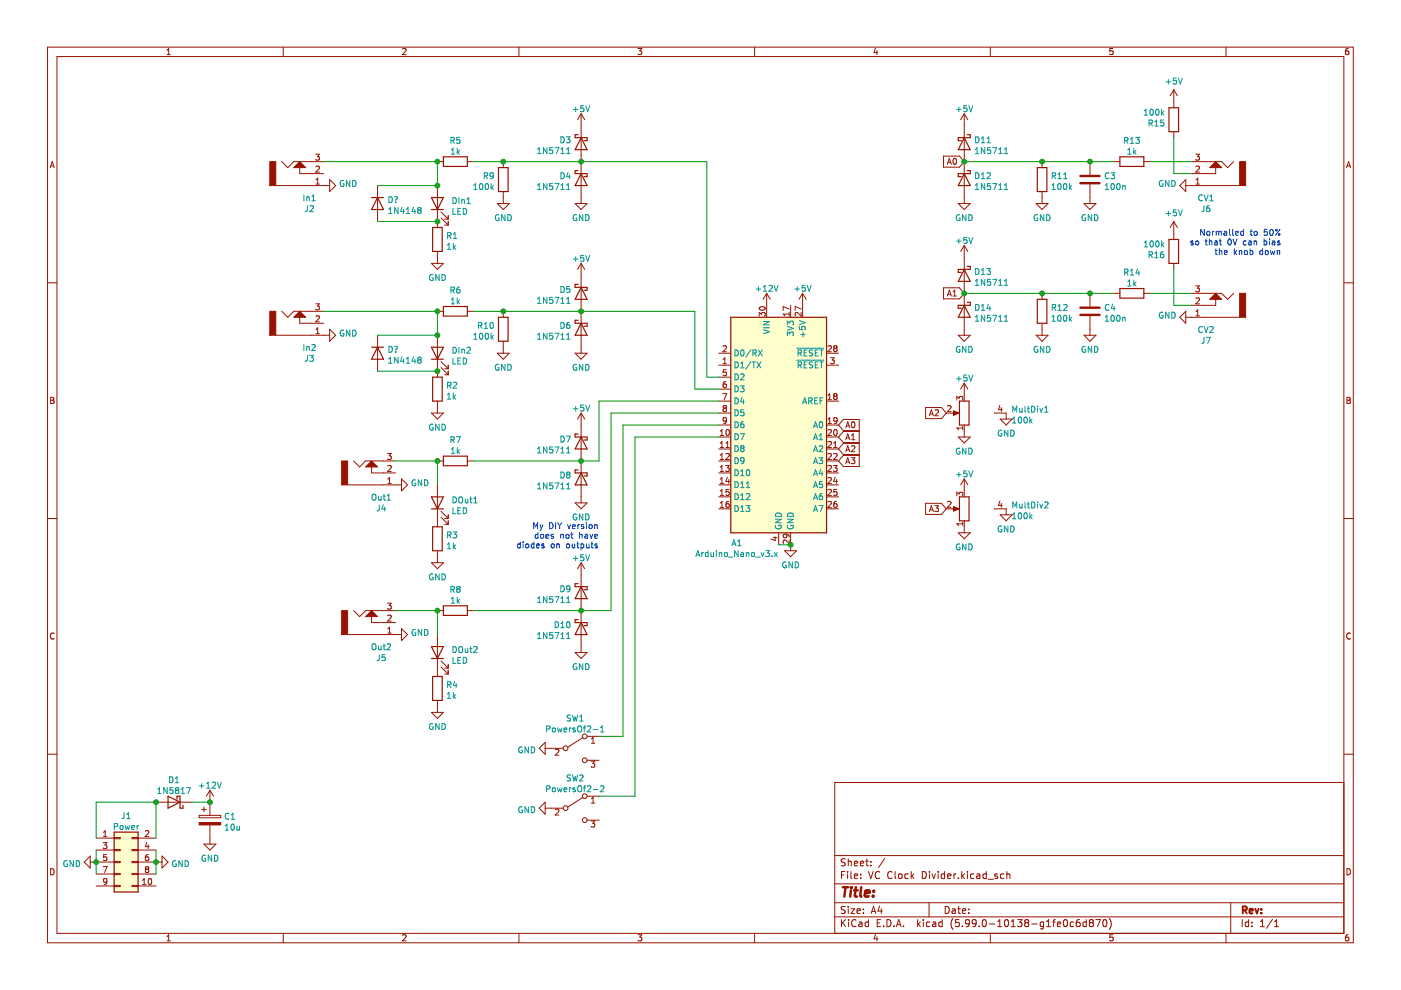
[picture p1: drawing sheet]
<svg xmlns="http://www.w3.org/2000/svg" width="297mm" height="210mm" viewBox="0 0 297 210" stroke-linecap="round" stroke-linejoin="round" font-family="sans-serif">
<path d="M.1 0h297v209.9h-297z" fill-rule="evenodd" fill="#fff" stroke="#fff" stroke-width=".21"/>
<g fill="none" stroke="#981200" stroke-width=".21">
<path d="M10.1 10h276.8v189.9h-276.8zM12.1 12h272.8v185.9h-272.8zM35.4 11.6h.7M35.4 10.7l.4-.4v1.3M60.1 10v2M85.4 10.4l.5-.1 .2 .4-.8 .9h.8M110 10v2M135.3 10.3h.8l-.5 .5 .4 .1v.6l-.2 .1-.5-.1M160 10v2M185.6 10.2l-.3 .9h.8M185.9 10.7v.9M210 10v2"/>
<path d="M236 10.3h-.7v.6l.6-.1 .1 .7-.2 .1-.5-.1M248.9 19v3.8M248.9 19l-.8 1.3M248.9 19l.7 1.3M259.9 10v2M285.9 10.3h-.4l-.2 .3-.1 .7 .3 .3 .4-.1v-.7h-.4l-.3 .2M10.6 35.6l.5-1.3 .4 1.3M10.8 35.2h.6M58.5 39.3h11.4M59.7 34.3l1.3 1.2 1.3-1.2h6.3M63.5 34.3v2.5h5.1M66.9 32.7h.8l-.4 .5 .4 .1v.5l-.2 .2-.6-.2"/>
<path d="M67 38.1l.4-.3v1.2M67 35.3l.5-.1 .2 .4-.8 .9h.8M67 39h.7M69.9 38.1l1.3 1.2-1.3 1.3zM80 39.3v7.7M92.7 39.3v8.9M92.7 34.3h1.3M99.1 34.3h1.3M106.7 34.3v1.2M123.2 24.1v19.1M123.2 24.1l.8 1.3M123.2 24.1l-.8 1.3"/>
<path d="M200 33.1h3.4l1 1.2-1 1.1h-3.4zM200.9 34.8l.4-1.2 .4 1.2M201 34.5h.6M202.2 33.7l.2-.1a.68 .68 0 0 1 .4 .6 .68 .68 0 0 1-.4 .6l-.3-.4zM204.4 24.1v19.1M204.4 24.1l-.7 1.3M204.4 24.1l.8 1.3M220.9 34.3v1.2M231.1 34.3v2.8M231.1 39.1v4.1M236.2 34.3h1.2M242.5 34.3h1.3"/>
<path d="M248.9 27.9v1.3M251.4 39.3h11.4M251.4 38.1v2.5l-1.3-1.3zM252.7 34.3h6.3l1.3 1.2 1.3-1.2M253.5 32.7h.8l-.4 .5 .3 .1v.5l-.1 .2-.6-.2M253.6 39h.7M253.6 35.3l.5-.1 .2 .4-.8 .9h.8M253.6 38.1l.3-.3v1.2M257.7 34.3v2.5h-5M285.5 35.6l.4-1.3 .5 1.3M285.6 35.2h.6M10.1 60h2"/>
<path d="M91.5 55.8h2.5l-1.3 1.3zM92.7 53.3v2.5M93.5 46.2l1.5 1.5M93.5 44.9l1.5 1.6M94.3 47.7h.7M94.3 46.5h.7M95 45.7v.8M95 47v.7M105.4 43.2h2.6l-1.3 1.2zM106.7 40.6v2.6M121.9 43.2h2.6l-1.3 1.2zM123.2 55.8v19.1"/>
<path d="M123.2 55.8l.8 1.3M123.2 55.8l-.8 1.3M203.2 43.2h2.5l-1.3 1.2zM204.4 52v19.1M204.4 52l-.7 1.3M204.4 52l.8 1.3M219.7 43.2h2.5l-1.3 1.2zM220.9 40.6v2.6M229.8 43.2h2.6l-1.3 1.2zM248.9 47v3.8M248.9 55.8v1.3M248.9 47l-.8 1.2"/>
<path d="M248.9 47l.7 1.2M284.9 60h2M58.5 71.1h11.4M59.7 66l1.3 1.3 1.3-1.3h6.3M63.5 66v2.5h5.1M66.9 64.4h.8l-.4 .5 .4 .1v.6l-.2 .1-.6-.1M67 70.8h.7M67 69.9l.4-.4v1.3M67 67.1l.5-.1 .2 .3-.8 .9h.8M69.9 69.8l1.3 1.3-1.3 1.2zM80 71.1v7.6M92.7 71.1v8.9"/>
<path d="M92.7 66h1.3M93.5 77.9l1.5 1.6M93.5 76.7l1.5 1.5M94.3 79.5h.7M94.3 78.2h.7M95 77.4v.8M95 78.7v.8M99.1 66h1.3M105.4 74.9h2.6l-1.3 1.3zM106.7 66v1.3M106.7 72.3v2.6M121.9 74.9h2.6l-1.3 1.3z"/>
<path d="M152.4 74.9h2.5M152.4 77.4h2.5M152.4 80h2.5M153.3 77.1h.7M153.3 76.2l.4-.4v1.3M153.3 73.4l.5-.1 .2 .4-.8 .9h.8M154 78.4h-.6l-.1 .6 .6-.1 .1 .6-.2 .2-.5-.2M161 67v-.8l.5 .5 .1-.4h.5l.1 .2-.1 .5M161.1 65.2a.61 .61 0 0 1 .7-.2 .61 .61 0 0 1 .4 .6 .75 .75 0 0 1-1.2-.3zM162.6 62.2v5.1M162.6 62.2l-.8 1.3M162.6 62.2l.7 1.3"/>
<path d="M167.3 66.2v.8M167.3 66.6h-1.3l.4 .4M167.3 65.5l-1.3-.5v.8M167.6 64.7v2.6M169.9 66.2v.8l-1-.8-.3 .3 .1 .5M169.9 65.5l-1.3-.5v.8M170.2 62.2l-.8 1.3M170.2 62.2v5.1M170.2 62.2l.7 1.3M175.2 74.9h2.6M175.2 77.4h2.6M175.5 73.4l.5-.1 .3 .4-.8 .9h.8"/>
<path d="M176.1 75.8h.8l-.4 .5 .3 .1v.6l-.2 .1-.5-.1M177 73.8l-.2-.2 .2-.3h.2l.3 .2-.3 .3M177 73.8l-.2 .3v.4l.2 .1h.2l.3-.3-.1-.3-.2-.2M177 73.8h.2M200 61h3.4l1 1.2-1 1.2h-3.4zM200.9 62.8l.4-1.3 .4 1.3M201 62.4h.6M202.1 62.8h.7M202.1 61.9l.3-.4v1.3M203.2 71.1h2.5l-1.3 1.2zM219.7 71.1h2.5l-1.3 1.2zM220.9 62.2v1.3"/>
<path d="M220.9 68.5v2.6M229.8 71.1h2.6l-1.3 1.2zM231.1 62.2v2.8M231.1 67v4.1M236.2 62.2h1.2M242.5 62.2h1.3M251.4 67.3h11.4M251.4 66v2.5l-1.3-1.2zM252.7 62.2h6.3l1.3 1.3 1.3-1.3M253.5 60.6h.8l-.4 .5 .3 .1v.6l-.1 .1-.6-.1M253.6 67h.7M253.6 63.3l.5-.2 .2 .4-.8 .9h.8"/>
<path d="M253.6 66.1l.3-.4v1.3M257.7 62.2v2.5h-5M10.7 84.2h.5l.2 .3-.2 .4 .2 .1 .1 .3-.3 .2h-.5zM10.7 84.9h.5M75 97.7l1.2 1.3 1.3-1.3h6.4M78.8 97.7v2.6h5.1M82.2 96.2h.8l-.5 .4 .4 .2v.5l-.2 .1-.5-.1M82.2 98.8l.5-.1 .3 .4-.8 .9h.8M91.5 87.6h2.5l-1.3 1.2zM92.7 85v2.6M92.7 97.7h1.3M99.1 97.7h1.3"/>
<path d="M123.2 87.6v19M123.2 87.6l.8 1.2M123.2 87.6l-.8 1.2M152.4 87.6h2.5M152.4 97.7h2.5M152.4 92.7h2.5M152.4 95.2h2.5M152.4 85h2.5M152.4 90.1h2.5M152.4 82.5h2.5M152.7 100h.7M152.7 97.4h.7"/>
<path d="M152.7 92.3h.7M152.7 91.4l.4-.3v1.2M152.7 94l.4-.4v1.3M152.7 96.5l.4-.3v1.2M152.7 99.1l.4-.4v1.3M152.7 94.9h.7M153.2 83.5h.9l-.6 1.2M153.5 86.5l-.2-.2 .2-.3h.3l.2 .2-.2 .3M153.5 86.5l-.2 .3v.2l.2 .3h.3l.2-.3v-.2l-.2-.3M153.5 86.5h.3M153.8 98.7h.8l-.4 .5 .4 .1v.5l-.2 .2-.6-.2M153.9 96.3l.5-.1 .2 .3-.8 .9h.8"/>
<path d="M153.9 94.9h.7M153.9 94l.4-.4v1.3M153.9 80.9l-.4 .1-.1 .2-.1 .7 .2 .3 .5-.1-.1-.6-.4-.1-.2 .2M154 91.2l.2-.1a.68 .68 0 0 1 .5 .6 .68 .68 0 0 1-.5 .6l-.3-.4zM154 89.1l-.2 .2h-.4v-.6l.4-.2 .2 .3v.7l-.2 .2-.4 .1M175.2 97.7h2.6M175.2 92.7h2.6M175.2 95.2h2.6M175.2 85h2.6M175.2 90.1h2.6M175.5 98.8l.5-.1 .3 .4-.8 .9h.8M175.5 96.3l.5-.1 .3 .3-.8 .9h.8"/>
<path d="M175.5 91.2l.5-.1 .3 .3-.8 .9h.8M175.5 93.7l.5-.1 .3 .4-.8 .9h.8M175.5 83.8l.4-.3v1.2M175.5 84.7h.8M175.5 88.9l.4-.4v1.3M175.5 89.8h.8M176.7 98.7h.8l-.4 .5 .3 .1v.5l-.2 .2-.5-.2M176.8 96.3l.4-.1 .3 .3-.8 .9h.8M176.8 94.9h.7M176.8 94l.3-.4v1.3M176.9 91.2l.2-.1a.68 .68 0 0 1 .4 .6 .68 .68 0 0 1-.4 .6l-.3-.4zM177 84l-.2 .2v.4l.2 .1h.2l.3-.2v-.3l-.3-.2"/>
<path d="M177 84l-.2-.2 .2-.3h.2l.3 .2-.3 .3M177 84h.2M177.5 89.1l-.3 .2h-.3l-.1-.6 .4-.2 .3 .3-.1 .7-.2 .2-.3 .1M178.8 91.5h3.4v2.3h-3.4l-1-1.1zM178.8 88.9h3.4v2.4h-3.4l-1-1.2zM178.8 94h3.4v2.4h-3.4l-1-1.2zM178.8 96.6h3.4v2.3h-3.4l-1-1.2zM179.3 93.2l.4-1.2 .5 1.2M179.3 95.8l.4-1.3 .5 1.3M179.3 90.7l.4-1.3 .5 1.3M179.3 98.3l.4-1.3 .5 1.3M179.4 92.9h.6"/>
<path d="M179.4 95.4h.6M179.4 90.3h.6M179.4 97.9h.6M180.5 97h.8l-.5 .5 .4 .1v.6l-.2 .1-.5-.1M180.5 92.3l.4-.3v1.2M180.5 93.2h.8M180.5 94.6l.5-.1 .3 .4-.8 .9h.8M180.6 89.5l.2-.1a.68 .68 0 0 1 .5 .7 .68 .68 0 0 1-.5 .6l-.3-.5zM196.2 86.4h3.4l1 1.2-1 1.2h-3.4zM197 88.2l.5-1.3 .4 1.3M197.2 87.8h.6M198.3 87l.4-.1 .3 .3-.8 1h.8"/>
<path d="M200.6 87.6h2.3M200.9 86.1l.5-.1 .2 .4-.8 .9h.8M202.9 84.8v-.8l.4 .5 .2-.4h.5l.1 .2-.1 .5M203.2 92.7h2.5l-1.3 1.2zM204.1 90.4v.7M204.1 90.8h-1.2l.3 .3M204.4 81.2l-.7 1.3M204.4 81.2v3.8M204.4 90.1v2.6M204.4 81.2l.8 1.3M210.8 87.6h2.5v1.2M212 85.9l-.3 .9h.8"/>
<path d="M212.1 88.8h2.5l-1.3 1.3zM212.3 86.4v.9M285.6 84.2h.4l.3 .3-.3 .4 .3 .1v.3l-.2 .2h-.5zM285.6 84.9h.4M10.1 109.9h2M73.7 102.8h11.4M82.2 101.6l.4-.4v1.3M82.2 102.5h.8M85.1 101.5l1.3 1.3-1.3 1.3zM91.5 119.3h2.5l-1.3 1.3zM92.7 102.8v8.9M92.7 116.8v2.5"/>
<path d="M93.5 109.7l1.5 1.5M93.5 108.4l1.5 1.5M94.3 109.9h.7M94.3 111.2h.7M95 109.2v.7M95 110.4v.8M121.9 106.6h2.6l-1.3 1.3zM123.2 119.3v19.1M123.2 119.3l.8 1.3M123.2 119.3l-.8 1.3M152.4 102.8h2.5M152.4 100.3h2.5"/>
<path d="M152.4 105.4h2.5M152.4 107.9h2.5M152.7 102.5h.7M152.7 101.6l.4-.4v1.3M152.7 104.1l.4-.3v1.2M152.7 106.7l.4-.4v1.3M152.7 105h.7M152.7 107.6h.7M154.2 101.2l-.3 .9h.8M154.5 106.3l-.3 .1-.2 .2-.1 .7 .3 .3 .4-.1-.1-.7h-.3l-.3 .2M154.5 101.7v.8M154.6 103.8h-.6l-.1 .6 .6-.1 .1 .6-.2 .1-.5-.1"/>
<path d="M163.9 114h.9M164.4 113.8v.8l-1-.3M165.1 113v2.5M166.4 116.8h2.5l-1.3 1.2zM166.6 113.3l.2 .2v.4h-.6l-.2-.4 .3-.2h.7l.3 .2v.4M167.3 114.5v.8l-.9-.8-.4 .2 .2 .5M167.6 113v3.8M175.2 102.8h2.6M175.2 100.3h2.6M175.2 105.4h2.6M175.2 107.9h2.6M175.5 101.3l.5-.1 .3 .4-.8 .9h.8"/>
<path d="M175.5 103.9l.5-.1 .3 .3-.8 .9h.8M175.5 106.4l.5-.1 .3 .4-.8 .9h.8M177.1 101.2l-.3 .9h.7M177.4 106.3l-.4 .1-.2 .2v.7l.2 .3 .4-.1v-.7h-.4l-.2 .2M177.4 101.7v.8M177.4 103.8h-.6v.6l.6-.1v.6l-.2 .1-.4-.1M196.2 106.7h3.4l1 1.2-1 1.2h-3.4zM197 108.5l.5-1.3 .4 1.3M197.2 108.1h.6M198.2 107.2h.8l-.4 .5 .3 .1v.5l-.2 .2-.5-.2M200.6 107.9h2.3M200.9 106.4l.5-.1 .2 .4-.8 .9h.8"/>
<path d="M202.9 105.1v-.7l.4 .4 .2-.4h.5l.1 .2-.1 .5M203.2 113h2.5l-1.3 1.2zM204.1 110.7v.7M204.1 111.1h-1.2l.3 .3M204.4 101.5v3.9M204.4 110.4v2.6M204.4 101.5l-.7 1.3M204.4 101.5l.8 1.3M210.8 107.9h2.5v1.3M212 106.2l-.3 1h.8M212.1 109.2h2.5l-1.3 1.2zM212.3 106.7v.9"/>
<path d="M284.9 109.9h2M11.5 134.3a.58 .58 0 0 0-.8 .6 .58 .58 0 0 0 .8 .5M73.7 134.5h11.4M75 129.5l1.2 1.2 1.3-1.2h6.4M78.8 129.5v2.5h5.1M82.2 127.9h.8l-.5 .5 .4 .1v.5l-.2 .2-.5-.2M82.2 134.2h.8M82.2 133.3l.4-.3v1.2M82.2 130.5l.5-.1 .3 .4-.8 .9h.8M85.1 133.3l1.3 1.2-1.3 1.3zM92.7 134.5v8.9M92.7 129.5h1.3"/>
<path d="M99.1 129.5h1.3M121.9 138.4h2.6l-1.3 1.2zM286.3 134.3a.58 .58 0 0 0-.8 .6 .58 .58 0 0 0 .8 .5M10.1 159.9h2M91.5 151h2.5l-1.3 1.3zM92.7 148.5v2.5M93.5 141.4l1.5 1.5M93.5 140.1l1.5 1.6M94.3 142.9h.7M94.3 141.7h.7M95 140.9v.8M95 142.2v.7"/>
<path d="M115.6 157.4v2.5l-1.3-1.2zM115.6 158.7h3.8M117.8 159l.4-.1 .3 .3-.8 .9h.8M123.6 156.4l-3.2 2M124.5 156.1h2.5M125.4 156.7l.3-.4v1.3M125.4 157.6h.7M284.9 159.9h2M20.4 177.7h3.8M21.9 178.7h.8l-.5 .4 .4 .2v.5l-.2 .1-.5-.1M21.9 177.4h.8M21.9 176.5l.4-.4v1.3"/>
<path d="M24.2 177.6h1.3v.2h-1.3zM28 177.6h1.3v.2h-1.3zM29.3 177.7h3.8M30.8 176.2l.5-.1 .2 .4-.7 .9h.7M31.1 178.6l-.3 .9h.8M31.4 179.1v.8M33.1 170.1h7.6M42.2 172.9h4.6v.5h-4.6zM42.7 171.6h1M43.2 171.1v1M43.2 179h2.6l-1.3 1.2zM44.5 167.5v5.4"/>
<path d="M44.5 174.9v4.1M44.5 167.5l-.8 1.3M44.5 167.5l.8 1.3M115.6 171.4h3.8M115.6 170.1v2.5l-1.3-1.2zM117.8 171.7l.4-.2 .3 .4-.8 .9h.8M123.6 169.1l-3.2 2M124.5 168.8h2.5M124.5 173.9h2.5M124.5 161.2h2.5M125.3 174.1h.8l-.4 .5 .3 .1v.5l-.1 .2-.6-.2M125.3 161.4h.8l-.4 .5 .3 .1v.5l-.1 .2-.6-.2"/>
<path d="M125.4 170.3h.7M125.4 169.4l.3-.4v1.3M284.9 165.9h-107.9v32M10.7 184.2a.66 .66 0 0 1 .8 .6 .66 .66 0 0 1-.8 .7zM19.1 182.8h5.1M19.1 181.5v2.5l-1.2-1.2zM20.4 185.3h3.8M20.4 187.9h3.8M20.4 180.2h3.8M21.9 183.7h.8l-.5 1.3M22.6 181.2h-.6l-.1 .6 .6-.1 .1 .6-.2 .2-.5-.2M22.7 186.8l-.3 .3-.3-.1-.1-.6 .4-.1 .3 .2-.1 .7-.2 .3h-.3"/>
<path d="M24.2 185.2h1.3v.2h-1.3zM24.2 180.1h1.3v.3h-1.3zM24.2 182.6h1.3v.3h-1.3zM24.2 187.7h1.3v.3h-1.3zM28 185.2h1.3v.2h-1.3zM28 187.7h1.3v.3h-1.3zM28 182.6h1.3v.3h-1.3zM28 180.1h1.3v.3h-1.3zM29.3 185.3h3.8M29.3 182.8h5.1M29.3 187.9h3.8M29.3 180.2h3.8"/>
<path d="M30.2 187.5h.7M30.2 186.6l.4-.3v1.2M31.1 184.3l-.3-.3 .3-.3 .3 .1 .1 .2-.2 .3M31.1 184.3l-.3 .2v.3l.3 .2 .3-.1 .1-.1v-.3l-.2-.2M31.1 184.3h.2M31.4 181.2l-.3 .1-.2 .2-.1 .7 .3 .3 .4-.2-.1-.6h-.3l-.3 .2M31.5 186.4l.2-.1a.68 .68 0 0 1 .5 .6 .68 .68 0 0 1-.5 .6l-.3-.4zM34.4 181.5l1.2 1.3-1.2 1.2zM35.4 198.6l.4-.4v1.3M35.4 199.5h.7M60.1 197.9v2M85.4 198.3l.5-.1 .2 .4-.8 .9h.8"/>
<path d="M110 197.9v2M135.3 198.2h.8l-.5 .5 .4 .1v.6l-.2 .1-.5-.1M160 197.9v2M177 194.4h107.9M177 191.4h107.9M177 187.4h107.9M177 181.4h107.9M178.4 195v1.5M178.4 185.5h.5M178.6 195.6l.7 .9M179.1 184.8h-.7v1.5M179.2 192.2h-.6l-.2 .1v.4l.7 .3 .1 .4-.3 .3-.6-.1"/>
<path d="M179.2 182.2l-.6-.1-.2 .1v.5l.7 .2 .1 .4-.3 .3-.6-.1M179.3 195l-.9 .8M179.7 184.8v.1M179.7 185.3v1M179.8 182.1v1.5M179.8 192.2v.1M179.8 192.7v1M179.8 182.7l.3-.1 .3 .1 .1 .9M179.9 195v.1M179.9 195.5v1M180.4 192.7h.8l-.8 1h.8M180.4 184.8v1.3l.2 .2"/>
<path d="M181.1 185.8l.7-.2v-.2l-.5-.1-.2 .2 .1 .7h.6M181.1 183.1l.7-.2v-.2l-.5-.1-.2 .2 .1 .7h.6M181.5 195.1a.71 .71 0 0 0-1 .5 .71 .71 0 0 0 .7 .9l.3-.2M181.7 193.2l.7-.2-.1-.3h-.4l-.2 .2 .1 .7h.5M182.1 195.5h.6l.1 1M182.4 183.1l.7-.2v-.2l-.5-.1-.2 .2 .1 .7h.6M182.5 186.1v.2M182.5 185.4v.1M182.8 195.8l-.5 .1-.2 .2 .2 .4 .5-.1M183.1 192.7v.2M183.1 193.5v.2M183.6 182.6h.5"/>
<path d="M183.8 182.1v1.3l.3 .2M184.1 195.5h-.4l-.3 .3 .2 .6h.5M184.1 195v1.5M184.1 184.8l.5 1.5 .5-1.5M184.6 183.4v.2M184.6 182.7v.1M184.7 193.7l.5-1.5 .5 1.5M184.8 193.2h.8M185.6 198.1l-.3 .9h.8M185.9 198.6v.9M186 195.7h.5M186.5 192.1l-.4 1.1h1"/>
<path d="M186.5 184.9a.71 .71 0 0 0-1 .5 .71 .71 0 0 0 .7 .9l.3-.2M186.7 195h-.7v1.5h.7M186.8 192.7v1M187.3 196.3v.2M187.6 182l-1.3 1.9M188.1 195a.76 .76 0 0 1 .8 .7 .76 .76 0 0 1-.8 .8zM189.1 184.9a.71 .71 0 0 0-1 .5 .71 .71 0 0 0 .7 .9l.3-.2M189.6 196.3v.2M189.8 184.8v1.3l.2 .2M190.1 196.5l.5-1.5 .5 1.5M190.2 196h.7M190.6 185.4l.2-.1 .4 .1 .1 .6-.2 .2-.3 .1-.2-.2z"/>
<path d="M191.6 196.3v.2M192.6 185.4l-.5-.1-.3 .3 .2 .6h.6M193.2 184.8v1.5M193.3 185.7l.5 .6M193.8 185.3l-.6 .6M194.6 195v1.5M194.7 195.9l.4 .6M195.1 195.5l-.5 .5M195.6 184.8a.76 .76 0 0 1 .8 .7 .76 .76 0 0 1-.8 .8zM195.8 195v.1M195.8 195.5v1M197 191.4v3"/>
<path d="M197.1 184.8v.1M197.1 185.3v1M197.1 195.5h-.4l-.3 .3 .2 .6h.5M197.6 185.3l.4 1 .3-1M197.8 195.5h.5l.1 1M198.4 195.8l-.5 .1-.2 .2 .2 .4 .5-.1M198.9 184.8v.1M198.9 185.3v1M199.8 195.5h-.5l-.2 .3 .1 .6h.6M199.8 195v1.5M200.3 185.4l-.5-.1-.2 .3 .1 .6h.6M200.3 184.8v1.5"/>
<path d="M200.4 192.2a.76 .76 0 0 1 .9 .7 .76 .76 0 0 1-.9 .8zM200.9 185.8l.7-.2-.1-.2-.4-.1-.2 .2 .1 .7h.5M201.9 192.7h.6v1M202 194.8a1.72 1.72 0 0 0 0 2.2M202.3 185.3v1M202.5 193l-.5 .1-.2 .2 .2 .4 .5-.1M202.7 185.3l-.4 .3M203 192.7h.6M203.2 186.1v.2M203.3 192.2v1.3l.3 .2M203.3 195h-.7l-.1 .7 .3-.2 .5 .1 .1 .2-.1 .5-.2 .2-.6-.2M203.9 184.8v1.5"/>
<path d="M204 193.2l.8-.2-.1-.3h-.4l-.3 .2 .1 .7h.6M204 196.3v.2M204 185.7l.5 .6M204.5 185.3l-.6 .6M205.1 184.8v.1M205.1 185.3v1M205.4 193.5v.2M205.4 192.7v.2M205.5 195.6l-.2 .3-.5-.1-.1-.2v-.3l.3-.3h.3l.2 .3a1 1 0 0 1-.4 1.2h-.3M206.5 185.4l-.5-.1-.2 .3 .1 .6h.6M207 195.6l-.3 .3-.4-.1-.2-.2v-.3l.3-.3h.3l.3 .3a1 1 0 0 1-.5 1.2h-.2M207.1 185.4h.6l.1 .9"/>
<path d="M207.6 196.3v.2M207.8 185.6l-.5 .1-.3 .2 .3 .4 .5-.1M208.4 195.1l.2-.1a.8 .8 0 0 1 .5 .7 .8 .8 0 0 1-.5 .8l-.3-.6zM209.1 184.8v1.5M209.1 185.4l-.4-.1-.3 .3 .1 .6h.6M209.5 186.4h1.1M209.8 195.9h1.1M210 197.9v2M211.5 185.4l-.4-.1-.2 .2 .1 .2 .5 .2v.3h-.6M211.5 196.5h.9M211.5 195.4l.5-.4v1.5M212.8 185.4l-.4-.1-.3 .3 .2 .6h.5"/>
<path d="M213.1 195.1l.2-.1a.8 .8 0 0 1 .5 .7 .8 .8 0 0 1-.5 .8l-.3-.6zM213.5 185.4l.2-.1 .3 .1 .1 .9M213.5 184.8v1.5M214.4 196.5h.9M214.4 195.4l.4-.4v1.5M215.8 195h.9l-.5 .5 .4 .2v.6l-.2 .2-.6-.2M217.5 195.6l-.2 .3v.3l.2 .3h.3l.3-.3-.1-.4-.2-.2M217.5 195.6l-.2-.3 .2-.3h.3l.3 .3-.3 .3M217.5 195.6h.3M218.8 195.9h1.1M221.3 195.5h-.5l-.3 .3 .2 .6h.6M221.3 195.5v1.2l-.3 .3-.4-.1"/>
<path d="M221.9 196.5h.9M221.9 195.4l.4-.4v1.5M223.2 195.5h.6M223.8 195l-.4 .2v1.3M224.2 196l.7-.2-.1-.3h-.4l-.2 .2 .1 .7h.5M225.6 195.1l.2-.1a.8 .8 0 0 1 .5 .7 .8 .8 0 0 1-.5 .8l-.3-.6zM227.6 195.5h-.4l-.3 .3 .1 .6h.6M228.9 195h-.4a1.01 1.01 0 0 0 0 1.5l.5-.2v-.5l-.3-.3-.4 .1-.1 .2M230.3 195.5h-.4l-.3 .3 .1 .6h.6M230.3 195v1.5M231.2 195.6l-.2 .3v.4l.2 .2 .5-.1 .1-.2v-.3l-.3-.3M231.2 195.6l-.2-.3 .2-.3h.3l.3 .3-.3 .3"/>
<path d="M231.2 195.6h.3M232.3 195h1l-.6 1.5M234 195.1l.2-.1a.8 .8 0 0 1 .5 .7 .8 .8 0 0 1-.5 .8l-.4-.6zM235.2 194.8a1.72 1.72 0 0 1 0 2.2M236 198.2h-.7v.6l.6-.1 .1 .7-.2 .1-.5-.1M259.9 197.9v2M260.9 191.4v6.5M263.4 195v1.5M264.7 195.5h-.4l-.3 .3 .2 .6h.5M264.7 195v1.5M265.4 196.3v.2M265.4 195.5v.2"/>
<path d="M267.2 196.5h.9M267.2 195.4l.5-.4v1.5M269.8 194.9l-1.3 1.9M270.2 196.5h.9M270.2 195.4l.5-.4v1.5M285.6 184.2a.66 .66 0 0 1 .7 .6 .66 .66 0 0 1-.7 .7zM285.9 198.2h-.4l-.2 .3-.1 .7 .3 .3 .4-.1v-.7h-.4l-.3 .2"/>
<circle cx="119.9" cy="158.7" r=".51"/>
<circle cx="124" cy="156.1" r=".51"/>
<circle cx="119.9" cy="171.4" r=".51"/>
<circle cx="124" cy="173.9" r=".51"/>
<circle cx="124" cy="161.2" r=".51"/>
<circle cx="124" cy="168.8" r=".51"/>
</g>
<path d="M263.5 193l.7-.1 .1-.2v-.4l-.8-.1v1.5M263.8 193l.5 .7M264.9 193.2l.7-.2v-.3h-.5l-.2 .2 .1 .7h.6M266.1 192.7l.4 1 .3-1M267.4 193.5v.2M267.4 192.7v.2" fill="none" stroke="#981200" stroke-width=".39"/>
<path d="M178.7 188.1h1.1M179.3 188.1l-.3 2M180.4 188.8l-.1 1.3M180.5 188.1v.2M181.1 188.8h.8M181.5 188.1l-.3 1.7 .1 .2 .4 .1M182.6 188.1l-.2 1.7 .2 .3M183.4 189.4l1-.2-.1-.3-.5-.1-.4 .3v.9h.8M185.1 189.9v.2M185.3 188.9l-.1 .2" fill="none" stroke="#981200" stroke-width=".52"/>
<g fill="none" stroke="#981200" stroke-width=".25">
<path d="M94 33.3h5.1v2h-5.1zM105.7 35.5h2v5.1h-2zM122.6 28.6h-.7v.6h2.6v.6h-.7M122.6 36.2h-.7v.6h2.6v.6h-.7M123.2 29.2l1.3 2.5h-2.6zM123.2 36.8l1.3 2.5h-2.6zM204.4 29.2l1.3 2.5h-2.5zM204.4 36.8l1.3 2.5h-2.5zM205.1 28.6h.6v.6h-2.5v.6h.6M205.1 36.2h.6v.6h-2.5v.6h.6M219.9 35.5h2.1v5.1h-2.1zM237.4 33.3h5.1v2h-5.1z"/>
<path d="M247.8 22.8h2.1v5.1h-2.1zM78.8 41.9h2.5M80 41.9l1.3 2.5h-2.5zM91.5 44.4h2.5M91.5 41.9h2.5l-1.3 2.5zM91.7 48.2h2.1v5.1h-2.1zM204.4 57.1l1.3 2.6h-2.5zM205.1 56.5h.6v.6h-2.5v.7h.6M247.8 50.8h2.1v5h-2.1zM78.8 73.6h2.5M80 73.6l1.3 2.6h-2.5zM91.5 76.2h2.5"/>
<path d="M91.5 73.6h2.5l-1.3 2.6zM91.7 80h2.1v5h-2.1zM94 65h5.1v2h-5.1zM105.7 67.3h2v5h-2zM122.6 60.3h-.7v.6h2.6v.7h-.7M122.6 67.9h-.7v.6h2.6v.7h-.7M123.2 60.9l1.3 2.6h-2.6zM123.2 68.5l1.3 2.6h-2.6zM154.9 67.3h20.3v45.7h-20.3zM204.4 64.7l1.3 2.6h-2.5zM205.1 64.1h.6v.6h-2.5v.7h.6M219.9 63.5h2.1v5h-2.1z"/>
<path d="M237.4 61.2h5.1v2h-5.1zM94 96.7h5.1v2.1h-5.1zM122.6 92h-.7v.7h2.6v.6h-.7M122.6 99.6h-.7v.7h2.6v.6h-.7M123.2 92.7l1.3 2.5h-2.6zM203.4 85h2.1v5.1h-2.1zM91.5 107.9h2.5M91.5 105.4h2.5l-1.3 2.5zM91.7 111.7h2.1v5.1h-2.1zM123.2 100.3l1.3 2.5h-2.6zM203.4 105.4h2.1v5h-2.1zM91.5 139.6h2.5"/>
<path d="M91.5 137.1h2.5l-1.3 2.5zM94 128.5h5.1v2h-5.1zM122.6 123.8h-.7v.6h2.6v.6h-.7M122.6 131.4h-.7v.6h2.6v.6h-.7M123.2 124.4l1.3 2.5h-2.6zM123.2 132l1.3 2.5h-2.6zM91.7 143.4h2.1v5.1h-2.1zM24.2 176.4h5.1v12.7h-5.1zM35.6 168.8l2.6 1.3-2.6 1.3zM37.5 169.4v-.6h.7v2.6h.6v-.7"/>
</g>
<g fill="none" stroke="#009596" stroke-width=".21">
<path d="M247.2 17.3h1M247.7 16.9v.9M249.4 16.6h-.6l-.1 .6 .6-.1 .1 .6-.2 .1-.5-.1M249.8 16.6l.5 1.2 .4-1.2M72.8 38.3a.58 .58 0 0 0-.7 .6 .58 .58 0 0 0 .8 .5v-.4h-.2M74.2 38.3v1.2l-.7-1.2v1.2M74.8 38.3a.64 .64 0 0 1 .7 .6 .64 .64 0 0 1-.7 .6zM95.6 29.8l.6-.1 .1-.5-.7-.1v1.3M95.7 32.7h.7M95.7 31.8l.3-.4v1.3M95.9 29.8l.4 .6M96.9 31.4v1.3"/>
<path d="M97.1 32.2l.3 .5M97.4 31.8l-.5 .5M97.5 29.1h-.6l-.1 .6h.6l.1 .6-.2 .1-.5-.1M100.4 39.3l.4-.4v1.3M101.8 39l.1-.1a.68 .68 0 0 1 .5 .7 .68 .68 0 0 1-.5 .6l-.3-.5zM102.7 37.3l.6-.1v-.5l-.6-.1v1.3M103 39l.2-.1a.68 .68 0 0 1 .4 .7 .68 .68 0 0 1-.4 .6l-.3-.5zM103 37.3l.4 .6M104.1 38.9v1.3M104.2 39.7l.4 .5M104.6 37.2l-.2 .2-.4-.1-.1-.6 .5-.1 .2 .3-.1 .7-.1 .2-.4 .1M104.6 39.3l-.5 .5"/>
<path d="M114 31.7l.3-.4v1.3M114 39.3l.3-.4v1.3M114 32.6h.7M116 31.3v1.3l-.8-1.3v1.3M116 38.9v1.3l-.8-1.3v1.3M117.2 31.3h-.6l-.1 .6 .6-.1 .1 .7-.2 .1-.5-.1M117.2 38.9h-.6l-.1 .6h.6l.1 .6-.2 .1-.5-.1M117.6 38.9h.9l-.5 1.3M117.6 31.3h.9l-.5 1.3M118.9 29a.64 .64 0 0 1 .8 .6 .64 .64 0 0 1-.8 .7zM118.9 36.6a.64 .64 0 0 1 .8 .7 .64 .64 0 0 1-.8 .6zM118.9 31.7l.4-.4v1.3"/>
<path d="M118.9 39.3l.4-.4v1.3M118.9 32.6h.7M120.1 29h.8l-.5 .5 .4 .1v.6l-.2 .1-.5-.1M120.1 31.7l.4-.4v1.3M120.1 39.3l.4-.4v1.3M120.1 32.6h.8M120.4 36.6l-.3 .9h.8M120.7 37v.9M121.6 23.2h.9M122.1 22.7v1M123.7 22.4h-.6v.6h.6v.6l-.1 .1-.5-.1M124.2 22.4l.4 1.3 .4-1.3"/>
<path d="M202.8 23.2h1M203.3 22.7v1M205 22.4h-.6l-.1 .6h.6l.1 .6-.2 .1-.5-.1M205.4 22.4l.4 1.3 .5-1.3M206.8 32.6h.7M206.8 31.7l.4-.4v1.3M206.8 39.3l.4-.4v1.3M206.9 36.6a.64 .64 0 0 1 .7 .7 .64 .64 0 0 1-.7 .6zM206.9 29a.64 .64 0 0 1 .7 .6 .64 .64 0 0 1-.7 .7zM208.1 37.9h.7M208.1 30.3h.7M208.1 29.4l.3-.4v1.3"/>
<path d="M208.1 37l.3-.4v1.3M208.8 31.3v1.3l-.7-1.3v1.3M208.8 38.9v1.3l-.7-1.3v1.3M209.3 36.7l.5-.1 .2 .4-.8 .9h.8M209.3 30.3h.7M209.3 29.4l.3-.4v1.3M210 38.9h-.6l-.1 .6h.6l.1 .6-.2 .1-.5-.1M210 31.3h-.6l-.1 .6 .6-.1 .1 .7-.2 .1-.5-.1M210.5 38.9h.8l-.5 1.3M210.5 31.3h.8l-.5 1.3M211.7 32.6h.8M211.7 31.7l.4-.4v1.3"/>
<path d="M211.7 39.3l.4-.4v1.3M213 32.6h.7M213 31.7l.3-.4v1.3M213 39.3l.3-.4v1.3M223 39.3l.4-.4v1.3M223.1 37.3l.6-.1 .1-.5-.7-.1v1.3M223.4 37.3l.4 .6M224.3 37.9h.7M224.3 37l.4-.4v1.3M224.4 39l.1-.1a.68 .68 0 0 1 .5 .7 .68 .68 0 0 1-.5 .6l-.3-.5zM225.5 37.9h.7M225.5 37l.4-.4v1.3"/>
<path d="M225.6 39l.2-.1a.68 .68 0 0 1 .4 .7 .68 .68 0 0 1-.4 .6l-.3-.5zM226.7 38.9v1.3M226.8 39.7l.4 .5M227.2 39.3l-.5 .5M234.3 39.3l.4-.4v1.3M235.1 36.7a.56 .56 0 0 0-.8 .6 .56 .56 0 0 0 .8 .5M235.5 36.6h.8l-.4 .5 .4 .1v.6l-.2 .1-.6-.1M235.7 39l.1-.1a.68 .68 0 0 1 .5 .7 .68 .68 0 0 1-.5 .6l-.3-.5zM236.9 39l.2-.1a.68 .68 0 0 1 .4 .7 .68 .68 0 0 1-.4 .6l-.3-.5zM238 39.5l.5-.1 .1 .8M238 39.3v.9M238.4 29.8l.6-.1 .1-.5-.7-.1v1.3"/>
<path d="M238.7 29.8l.5 .6M239.1 32.7h.7M239.1 31.8l.4-.4v1.3M239.6 30.4h.8M239.6 29.5l.4-.4v1.3M240.4 31.4v1.3M240.5 32.2l.4 .5M240.8 29.1h.8l-.4 .5 .3 .1v.6l-.2 .1-.5-.1M240.9 31.8l-.5 .5M242.6 23.5l.4-.3v1.2M242.6 24.4h.7M243.6 26.1h.6l.1-.5-.7-.1v1.2"/>
<path d="M243.9 23.3l.2-.1a.68 .68 0 0 1 .4 .6 .68 .68 0 0 1-.4 .6l-.3-.5zM243.9 26.1l.4 .6M244.8 25.8l.4-.3v1.2M244.8 26.7h.8M245.1 23.3l.2-.1a.68 .68 0 0 1 .5 .6 .68 .68 0 0 1-.5 .6l-.3-.5zM246.3 23.2v1.2M246.4 23.9l.4 .5M246.5 38.3a.58 .58 0 0 0-.7 .6 .58 .58 0 0 0 .8 .5v-.4h-.3M246.7 25.5h-.6l-.1 .6 .6-.1 .1 .6-.2 .1-.5-.1M246.8 23.6l-.5 .5M247.8 38.3v1.2l-.7-1.2v1.2M248.5 38.3a.64 .64 0 0 1 .7 .6 .64 .64 0 0 1-.7 .6z"/>
<path d="M64.4 41.3v1.3M65 41.7v.9M65 41.9l.5-.1 .1 .8M65.2 43.6l-.1 1.1-.4 .2M65.7 43.7l.5-.1 .3 .4-.8 .9h.8M66.1 41.7l.4-.4v1.3M66.1 42.6h.7M82.4 45.3h.7M82.4 44.4l.4-.4v1.3M82.5 41.7a.64 .64 0 0 1 .7 .6 .64 .64 0 0 1-.7 .7zM83.7 41.8l.4-.1a.43 .43 0 0 1-.2 .7v.1M83.9 42.8v.2"/>
<path d="M84.4 44v1.3l-.7-1.3v1.3M85.2 43.9l-.3 .9h.8M85.5 44.4v.9M86.1 45.3h.8M86.1 44.4l.4-.4v1.3M87.7 43.9l-.3 .9h.7M88 44.4v.9M88.8 44.5l-.2 .3v.2l.2 .3h.3l.2-.3-.1-.3-.1-.2M88.8 44.5l-.2-.2 .2-.3h.3l.2 .2-.2 .3M88.8 44.5h.3M91.8 58.3a.58 .58 0 0 0-.8 .6 .58 .58 0 0 0 .8 .5v-.5h-.2M93.1 58.2v1.3l-.7-1.3v1.3"/>
<path d="M93.7 58.2a.64 .64 0 0 1 .7 .6 .64 .64 0 0 1-.7 .7zM94.8 52.9h.8M94.8 52l.4-.4v1.3M94.9 50l.6-.1 .1-.5-.7-.1v1.3M95.2 50l.4 .6M96 41.9a.64 .64 0 0 1 .8 .6 .64 .64 0 0 1-.8 .7zM96 44.2v1.3h.6M96.1 50.6h.7M96.1 49.7l.4-.4v1.3M96.1 51.6v1.3M96.2 52.4l.4 .5M96.6 52l-.5 .5"/>
<path d="M97.1 44.8h.4M97.3 41.9v1.3M97.7 44.2h-.6v1.3h.6M97.9 42.3v.9M97.9 42.4h.5l.1 .8M98.2 44.2a.64 .64 0 0 1 .8 .6 .64 .64 0 0 1-.8 .7zM99 43.2h.7M99 42.3l.4-.4v1.3M100.4 40.2h.8M105.7 45.6a.58 .58 0 0 0-.7 .6 .58 .58 0 0 0 .8 .5v-.5h-.2M107.1 45.5v1.3l-.8-1.3v1.3M107.7 45.5a.64 .64 0 0 1 .7 .6 .64 .64 0 0 1-.7 .7z"/>
<path d="M114 40.2h.7M118.9 40.2h.7M120.1 40.2h.8M121.6 54.9h.9M122.1 54.4v1M122.2 45.6a.58 .58 0 0 0-.7 .6 .58 .58 0 0 0 .8 .5v-.5h-.2M123.6 45.5v1.3l-.8-1.3v1.3M123.7 54.1h-.6v.7l.6-.1v.6l-.1 .1-.5-.1M124.2 45.5a.64 .64 0 0 1 .7 .6 .64 .64 0 0 1-.7 .7zM124.2 54.1l.4 1.3 .4-1.3M202.8 51.1h1M203.3 50.6v1"/>
<path d="M203.5 45.6a.58 .58 0 0 0-.8 .6 .58 .58 0 0 0 .8 .5v-.5h-.2M204.8 45.5v1.3l-.7-1.3v1.3M205 50.3h-.6l-.1 .6h.6l.1 .6-.2 .1-.5-.1M205.4 45.5a.64 .64 0 0 1 .7 .6 .64 .64 0 0 1-.7 .7zM205.4 50.3l.4 1.3 .5-1.3M206.8 40.2h.7M206.8 59.6l.4-.4v1.3M206.9 56.9a.64 .64 0 0 1 .7 .7 .64 .64 0 0 1-.7 .6zM208.1 58.2h.7M208.1 57.3l.3-.4v1.3M208.8 59.2v1.3l-.7-1.3v1.3M209.2 56.9h.8l-.4 .5 .3 .1v.6l-.1 .1-.6-.1"/>
<path d="M210 59.2h-.6l-.1 .6h.6l.1 .6-.2 .1-.5-.1M210.5 59.2h.8l-.5 1.3M211.7 40.2h.8M211.7 59.6l.4-.4v1.3M213 40.2h.7M213 59.6l.3-.4v1.3M220 45.6a.58 .58 0 0 0-.8 .6 .58 .58 0 0 0 .8 .5v-.5h-.2M221.3 45.5v1.3l-.7-1.3v1.3M221.9 45.5a.64 .64 0 0 1 .7 .6 .64 .64 0 0 1-.7 .7zM223 40.2h.8M230.1 45.6a.58 .58 0 0 0-.7 .6 .58 .58 0 0 0 .8 .5v-.5h-.3M231.5 45.5v1.3l-.8-1.3v1.3"/>
<path d="M232.1 45.5a.64 .64 0 0 1 .7 .6 .64 .64 0 0 1-.7 .7zM234.3 40.2h.8M238.4 57.7h.6l.1-.5-.7-.1v1.2M238.7 57.7l.5 .6M239.1 59.7l.4-.3v1.2M239.6 58.3h.8M239.6 57.4l.4-.3v1.2M240.4 59.4v1.2M240.9 59.8l-.5 .5M241.2 57l-.3 .9h.7M241.5 57.5v.8M242.6 52.3h.7"/>
<path d="M242.6 51.4l.4-.3v1.2M243.6 54h.6l.1-.5-.7-.1v1.2M243.9 51.2l.2-.1a.68 .68 0 0 1 .4 .6 .68 .68 0 0 1-.4 .6l-.3-.4zM243.9 54l.4 .6M244.8 54.6h.8M244.8 53.7l.4-.3v1.2M245.1 51.2l.2-.1a.68 .68 0 0 1 .5 .6 .68 .68 0 0 1-.5 .6l-.3-.4zM246.3 51.1v1.2M246.4 51.9l.4 .4M246.6 53.4h-.3l-.2 .3-.1 .7 .3 .2 .4-.1-.1-.6h-.3l-.3 .2M246.8 51.5l-.5 .5M247.2 45.3h1"/>
<path d="M247.7 44.8v1M249.4 44.5h-.6l-.1 .6 .6-.1 .1 .6-.2 .2-.5-.2M249.8 44.5l.5 1.3 .4-1.3M254.9 41.4a.56 .56 0 0 0-.8 .5 .56 .56 0 0 0 .8 .6M255.3 43.6l-.1 1.1-.4 .2M255.3 41.3l.4 1.3 .4-1.3M256.4 43.6l-.3 .1-.2 .2-.1 .7 .3 .3 .4-.1-.1-.6-.3-.1-.3 .2M256.5 42.6h.7M256.5 41.7l.4-.4v1.3M64.4 73v1.3M65 73.5v.8M65 73.6l.5-.1 .1 .8"/>
<path d="M65.2 75.3l-.1 1.1-.4 .2M65.7 75.3h.8l-.5 .5 .4 .1v.6l-.2 .1-.5-.1M66.1 73.2l.5-.2 .2 .4-.7 .9h.7M72.8 70.1a.58 .58 0 0 0-.7 .5 .58 .58 0 0 0 .8 .5v-.4h-.2M74.2 70v1.3l-.7-1.3v1.3M74.8 70a.64 .64 0 0 1 .7 .6 .64 .64 0 0 1-.7 .7zM82.4 76.1l.4-.4v1.3M82.4 77h.7M82.5 73.4a.64 .64 0 0 1 .7 .7 .64 .64 0 0 1-.7 .6zM83.7 73.5l.4-.1a.43 .43 0 0 1-.2 .8M83.9 74.6v.1M84.4 75.7v1.3l-.7-1.3v1.3"/>
<path d="M85.2 75.7l-.3 .9h.8M85.5 76.2v.8M86.1 76.1l.4-.4v1.3M86.1 77h.8M87.7 75.7l-.3 .9h.7M88 76.2v.8M88.8 76.3l-.2-.3 .2-.3h.3l.2 .3-.2 .3M88.8 76.3l-.2 .2v.3l.2 .2h.3l.2-.2-.1-.4-.1-.1M88.8 76.3h.3M95.6 61.5h.6l.1-.5-.7-.1v1.2M95.7 63.5l.3-.3v1.2M95.7 64.4h.7"/>
<path d="M95.9 61.5l.4 .6M96 73.6a.64 .64 0 0 1 .8 .7 .64 .64 0 0 1-.8 .6zM96 75.9v1.3h.6M96.9 63.2v1.2M97.1 63.9l.3 .5M97.1 76.5h.4M97.3 73.6v1.3M97.4 60.9h-.3l-.2 .3-.1 .7 .3 .2 .4-.1-.1-.6-.3-.1-.3 .3M97.4 63.6l-.5 .5M97.7 75.9h-.6v1.3h.6M97.9 74v.9M97.9 74.2l.5-.1 .1 .8"/>
<path d="M98.2 75.9a.64 .64 0 0 1 .8 .7 .64 .64 0 0 1-.8 .6zM99 73.7l.5-.1 .2 .4-.8 .9h.8M100.4 71.9h.8M100.4 71l.4-.3v1.2M101.5 69h.6v-.5l-.6-.1v1.2M101.8 70.8l.1-.1a.68 .68 0 0 1 .5 .6 .68 .68 0 0 1-.5 .6l-.3-.5zM101.8 69l.4 .6M102.7 69.6h.7M102.7 68.7l.3-.3v1.2M103 70.8l.2-.1a.68 .68 0 0 1 .4 .6 .68 .68 0 0 1-.4 .6l-.3-.5zM104 68.5l.2-.1a.68 .68 0 0 1 .4 .6 .68 .68 0 0 1-.4 .6l-.3-.5zM104.1 70.7v1.2"/>
<path d="M104.2 71.4l.4 .5M104.6 71.1l-.5 .5M105.7 77.3a.58 .58 0 0 0-.7 .6 .58 .58 0 0 0 .8 .5v-.4h-.2M107.1 77.2v1.3l-.8-1.3v1.3M107.7 77.2a.64 .64 0 0 1 .7 .7 .64 .64 0 0 1-.7 .6zM114 64.3h.7M114 63.4l.3-.4v1.3M114 71l.3-.3v1.2M114 71.9h.7M116 63v1.3l-.8-1.3v1.3M116 70.7v1.2l-.8-1.2v1.2M117.2 63h-.6l-.1 .6h.6l.1 .6-.2 .1-.5-.1"/>
<path d="M117.2 70.7h-.6l-.1 .6 .6-.1 .1 .6-.2 .1-.5-.1M117.6 63h.9l-.5 1.3M117.6 70.7h.9l-.5 1.2M118.9 60.7a.64 .64 0 0 1 .8 .7 .64 .64 0 0 1-.8 .6zM118.9 68.4a.64 .64 0 0 1 .8 .6 .64 .64 0 0 1-.8 .6zM118.9 64.3h.7M118.9 63.4l.4-.4v1.3M118.9 71l.4-.3v1.2M118.9 71.9h.7M120.1 64.3h.8M120.1 63.4l.4-.4v1.3M120.1 71l.4-.3v1.2"/>
<path d="M120.1 71.9h.8M120.7 68.4h-.3l-.2 .3-.1 .7 .3 .2 .4-.1-.1-.6-.3-.1-.3 .3M120.8 60.7h-.6l-.1 .6h.6l.1 .6-.2 .1-.5-.1M122.2 77.3a.58 .58 0 0 0-.7 .6 .58 .58 0 0 0 .8 .5v-.4h-.2M123.6 77.2v1.3l-.8-1.3v1.3M124.2 77.2a.64 .64 0 0 1 .7 .7 .64 .64 0 0 1-.7 .6zM155.8 74.2a.64 .64 0 0 1 .8 .6 .64 .64 0 0 1-.8 .7zM155.8 76.7a.64 .64 0 0 1 .8 .7 .64 .64 0 0 1-.8 .6zM155.8 79.3a.64 .64 0 0 1 .8 .6 .64 .64 0 0 1-.8 .6zM157 79.4l.5-.1 .3 .3-.8 .9h.8M157 78h.8M157 77.1l.4-.4v1.3"/>
<path d="M157.2 74.3l.1-.1a.68 .68 0 0 1 .5 .6 .68 .68 0 0 1-.5 .7l-.3-.5zM159.2 76.7l-1.1 1.6M159.2 74.1l-1.1 1.7M159.4 76.7h.8M159.6 74.9l.6-.1 .1-.5-.7-.1v1.3M159.8 76.7v1.3M159.9 74.9l.5 .6M160.3 61.3h1M160.5 76.7l.8 1.3M160.8 74.2l.8 1.3M160.8 60.8v1M161.3 76.7l-.8 1.3"/>
<path d="M161.6 74.2l-.8 1.3M161.8 61.8h.8M161.8 60.9l.4-.4v1.3M161.9 69.9l1.2 .4-1.2 .5M161.9 69.5h1.2M161.9 68.2h1.2l-1.2 .7h1.2M163 60.6l.5-.1 .3 .4-.8 .9h.8M164.1 60.5l.4 1.3 .5-1.3M166.9 71.2v-.8l.5 .4 .1-.3h.6l.1 .1-.1 .6M166.9 68.9v-.8l.5 .4 .1-.3h.6l.1 .1-.1 .6M166.9 69.2l1.3 .4-1.3 .4M168.5 61.3h1"/>
<path d="M168.9 73.8h5.8M168.9 76.4h5.8M169 60.8v1M169.2 77.4l.6-.1 .1-.4-.7-.2v1.3M169.2 74.9l.6-.1 .1-.5-.7-.1v1.3M169.5 68l1.2 .4-1.2 .4M169.5 69.2v.7h.6l-.1-.6 .6-.1 .1 .2-.1 .5M169.5 74.9l.4 .6M169.5 77.4l.4 .6M169.8 70.9h.9M170.3 70.5v.9M170.5 74.8h.4"/>
<path d="M170.5 77.3h.4M170.7 60.5h-.6l-.1 .6 .7-.1v.6l-.2 .2-.5-.2M171.1 76.7h-.6v1.3h.6M171.1 74.2h-.6v1.3h.6M171.1 60.5l.5 1.3 .4-1.3M172.3 76.8l-.7 .1v.3l.6 .3 .1 .3-.2 .2-.5-.1M172.3 74.3h-.7v.4l.6 .2 .1 .3-.2 .3-.5-.1M172.8 74.8h.5M172.8 77.3h.5M173.5 76.7h-.7v1.3h.7M173.5 74.2h-.7v1.3h.7M173.8 76.7h.7"/>
<path d="M173.8 74.2h.7M174.2 74.2v1.3M174.2 76.7v1.3M203.3 79.8v1M203.5 73.5a.58 .58 0 0 0-.8 .6 .58 .58 0 0 0 .8 .5v-.4h-.2M204.8 73.4v1.3l-.7-1.3v1.3M205 79.5h-.6l-.1 .6h.6l.1 .6-.2 .1-.5-.1M205.4 73.4a.64 .64 0 0 1 .7 .7 .64 .64 0 0 1-.7 .6zM205.4 79.5l.4 1.3 .5-1.3M206.8 60.5h.7M206.8 68.1h.7M206.8 67.2l.4-.4v1.3"/>
<path d="M206.9 64.5a.64 .64 0 0 1 .7 .7 .64 .64 0 0 1-.7 .6zM208.1 64.9l.3-.4v1.3M208.1 65.8h.7M208.8 66.8v1.3l-.7-1.3v1.3M209.6 64.5l-.3 .9h.8M209.9 65v.8M210 66.8h-.6l-.1 .6h.6l.1 .6-.2 .1-.5-.1M210.5 66.8h.8l-.5 1.3M211.7 60.5h.8M211.7 68.1h.8M211.7 67.2l.4-.4v1.3M213 67.2l.3-.4v1.3"/>
<path d="M213 60.5h.7M213 68.1h.7M220 73.5a.58 .58 0 0 0-.8 .6 .58 .58 0 0 0 .8 .5v-.4h-.2M221.3 73.4v1.3l-.7-1.3v1.3M221.9 73.4a.64 .64 0 0 1 .7 .7 .64 .64 0 0 1-.7 .6zM223 68.1h.8M223 67.2l.4-.4v1.3M223.1 65.2h.6l.1-.5-.7-.2v1.3M223.4 65.2l.4 .6M224.3 64.9l.4-.4v1.3M224.3 65.8h.7M224.4 67l.1-.2a.68 .68 0 0 1 .5 .7 .68 .68 0 0 1-.5 .6l-.3-.5z"/>
<path d="M225.5 64.7l.5-.2 .2 .4-.7 .9h.7M225.6 67l.2-.2a.68 .68 0 0 1 .4 .7 .68 .68 0 0 1-.4 .6l-.3-.5zM226.7 66.8v1.3M226.8 67.6l.4 .5M227.2 67.3l-.5 .5M230.1 73.5a.58 .58 0 0 0-.7 .6 .58 .58 0 0 0 .8 .5v-.4h-.3M231.5 73.4v1.3l-.8-1.3v1.3M232.1 73.4a.64 .64 0 0 1 .7 .7 .64 .64 0 0 1-.7 .6zM234.3 68.1h.8M234.3 67.2l.4-.4v1.3M235.1 64.7a.56 .56 0 0 0-.8 .5 .56 .56 0 0 0 .8 .5M235.7 67l.1-.2a.68 .68 0 0 1 .5 .7 .68 .68 0 0 1-.5 .6l-.3-.5z"/>
<path d="M235.9 64.5l-.3 .9h.8M236.2 65v.8M236.9 67l.2-.2a.68 .68 0 0 1 .4 .7 .68 .68 0 0 1-.4 .6l-.3-.5zM238 67.3v.8M238 67.4l.5-.1 .1 .8M239.1 60.6h.7M240.5 60.1l.4 .5M246.5 66.2a.58 .58 0 0 0-.7 .6 .58 .58 0 0 0 .8 .5v-.4h-.3M247.8 66.2v1.3l-.7-1.3v1.3M248.5 66.2a.64 .64 0 0 1 .7 .6 .64 .64 0 0 1-.7 .7zM254.9 69.4a.56 .56 0 0 0-.8 .5 .56 .56 0 0 0 .8 .5M255.3 71.5l-.1 1.1-.4 .2"/>
<path d="M255.3 69.2l.4 1.3 .4-1.3M255.8 71.5h.8l-.5 1.3M256.5 69.4l.5-.2 .2 .4-.8 .9h.8M91.8 90a.58 .58 0 0 0-.8 .6 .58 .58 0 0 0 .8 .5v-.4h-.2M93.1 89.9v1.3l-.7-1.3v1.3M93.7 89.9a.64 .64 0 0 1 .7 .7 .64 .64 0 0 1-.7 .6zM94.8 83.7l.4-.4v1.3M94.8 84.6h.8M94.9 81.7h.6l.1-.5-.7-.2v1.3M95.2 81.7l.4 .6M95.6 93.3l.6-.1 .1-.5-.7-.1v1.3M95.7 95.3l.3-.4v1.3"/>
<path d="M95.7 96.2h.7M95.9 93.3l.4 .6M96.1 83.3v1.3M96.1 81.2l.5-.2 .2 .4-.8 .9h.8M96.2 84.1l.4 .5M96.6 83.8l-.5 .5M96.8 92.6h.8l-.5 1.3M96.9 94.9v1.3M97.1 95.7l.3 .5M97.4 95.3l-.5 .5M114 95.1l.3-.3v1.2M114 96h.7"/>
<path d="M116 94.8v1.2l-.8-1.2v1.2M117.2 94.8h-.6l-.1 .6 .6-.1 .1 .6-.2 .1-.5-.1M117.6 94.8h.9l-.5 1.2M118.9 92.5a.64 .64 0 0 1 .8 .6 .64 .64 0 0 1-.8 .6zM118.9 95.1l.4-.3v1.2M118.9 96h.7M120.1 92.5h.8l-.5 1.2M120.1 95.1l.4-.3v1.2M120.1 96h.8M121.6 86.7h.9M122.1 86.2v.9M123.7 85.9h-.6v.6l.6-.1v.6l-.1 .1-.5-.1"/>
<path d="M124.2 85.9l.4 1.2 .4-1.2M155.8 92a.64 .64 0 0 1 .8 .6 .64 .64 0 0 1-.8 .6zM155.8 89.4a.64 .64 0 0 1 .8 .7 .64 .64 0 0 1-.8 .6zM155.8 97a.64 .64 0 0 1 .8 .7 .64 .64 0 0 1-.8 .6zM155.8 81.8a.64 .64 0 0 1 .8 .6 .64 .64 0 0 1-.8 .7zM155.8 84.3a.64 .64 0 0 1 .8 .7 .64 .64 0 0 1-.8 .6zM155.8 86.9a.64 .64 0 0 1 .8 .6 .64 .64 0 0 1-.8 .7zM155.8 94.5a.64 .64 0 0 1 .8 .6 .64 .64 0 0 1-.8 .7zM155.8 99.6a.64 .64 0 0 1 .8 .6 .64 .64 0 0 1-.8 .6zM157 81.8h.8l-.5 .5 .4 .1v.6l-.2 .1-.5-.1M157 92h.8l-.5 1.2M157 99.9l.4-.3v1.2"/>
<path d="M157.3 95l-.3-.2 .3-.3h.2l.3 .2-.3 .3M157.3 95l-.3 .3 .1 .3 .2 .2h.2l.3-.3-.1-.3-.2-.2M157.3 95h.2M157.3 84.3l-.3 .9h.8M157.6 89.4l-.3 .1-.2 .2-.1 .8 .3 .2 .4-.1-.1-.6-.3-.1-.3 .2M157.6 84.8v.8M157.7 86.9h-.6l-.1 .6 .6-.1 .1 .6-.2 .2-.5-.2M157.8 97.6l-.3 .2h-.3l-.1-.6 .4-.2 .3 .3-.1 .7-.2 .2-.3 .1M158.4 99.7l.1-.1a.68 .68 0 0 1 .5 .6 .68 .68 0 0 1-.5 .6l-.3-.4zM170.2 85.6l.4-1.3 .4 1.3M170.3 85.3h.6M171.5 85h.6v-.5l-.6-.2v1.3"/>
<path d="M171.8 85l.4 .6M172.5 90.7l.4-1.3 .4 1.3M172.5 93.2l.4-1.2 .4 1.2M172.5 95.8l.4-1.3 .4 1.3M172.5 98.3l.4-1.3 .4 1.3M172.6 90.3h.6M172.6 92.9h.6M172.6 95.4h.6M172.6 97.9h.6M172.7 85h.5M173.3 84.3h-.6v1.3h.6M173.6 97h.8l-.4 .5 .4 .1v.6l-.2 .1-.6-.1"/>
<path d="M173.7 93.2h.7M173.7 94.6l.5-.1 .2 .4-.8 .9h.8M173.7 92.3l.4-.3v1.2M173.8 89.5l.2-.1a.68 .68 0 0 1 .4 .7 .68 .68 0 0 1-.4 .6l-.3-.5zM173.9 85h.4M174 99.5l-.3 .9h.8M174.5 84.3h-.6v1.3M202.8 80.3h1M203.5 95.1a.58 .58 0 0 0-.8 .6 .58 .58 0 0 0 .8 .5v-.5h-.2M204.8 95v1.3l-.7-1.3v1.3M205 99.8h-.6l-.1 .6h.6l.1 .6-.2 .1-.5-.1M205.4 95a.64 .64 0 0 1 .7 .6 .64 .64 0 0 1-.7 .7z"/>
<path d="M205.4 99.8l.4 1.3 .5-1.3M212.4 91.3a.58 .58 0 0 0-.8 .6 .58 .58 0 0 0 .8 .5v-.5h-.2M213.7 91.2v1.3l-.7-1.3v1.3M214.3 91.2a.64 .64 0 0 1 .7 .6 .64 .64 0 0 1-.7 .7zM214.7 88.8l.3-.4v1.3M214.7 89.7h.7M214.7 87.4v-1.3l.4 .9 .5-.9v1.3M216 88.5l.2-.1a.68 .68 0 0 1 .4 .7 .68 .68 0 0 1-.4 .6l-.3-.5zM216.2 86.5v.8h.5M216.7 86.5v.9M217.2 88.5l.2-.1a.68 .68 0 0 1 .4 .7 .68 .68 0 0 1-.4 .6l-.3-.5zM217.3 86.1v1.1l.2 .2"/>
<path d="M217.8 86.5h.5M218 86.1v1.1l.3 .2M218.3 88.4v1.3M218.5 89.2l.3 .5M218.7 86.1a.64 .64 0 0 1 .7 .7 .64 .64 0 0 1-.7 .6zM218.8 88.8l-.5 .5M220 86.1v.1M220 86.5v.9M220.5 86.5l.3 .9 .3-.9M221.5 87.4h.7M221.5 86.5l.4-.4v1.3M78.9 105l.3-.2a.43 .43 0 0 1 .5 .4v.4a.42 .42 0 0 1-.4 .5 .42 .42 0 0 1-.4-.5z"/>
<path d="M80.3 105.2v.8l.5-.1M80.4 107.1v1.1l-.5 .1M80.8 105.2v.8M81.2 105.2h.5M81.3 107l-.3 .9h.7M81.4 104.8v1.1l.3 .1M81.6 107.5v.8M82.1 106h.7M82.1 105.1l.3-.3v1.2M88.1 101.8a.58 .58 0 0 0-.8 .6 .58 .58 0 0 0 .8 .5v-.4h-.2M89.4 101.7v1.3l-.7-1.3v1.3M90 101.7a.64 .64 0 0 1 .7 .7 .64 .64 0 0 1-.7 .6z"/>
<path d="M94.8 115.4l.4-.3v1.2M94.8 116.3h.8M94.9 113.4h.6l.1-.5-.7-.1v1.2M95.2 113.4l.4 .6M96 107.7v1.2h.6M96 105.4a.64 .64 0 0 1 .8 .6 .64 .64 0 0 1-.8 .6zM96 112.8h.8l-.4 .5 .4 .1v.5l-.2 .1-.6-.1M96.1 115.1v1.2M96.2 115.9l.4 .4M96.6 115.5l-.5 .5M97.1 108.3h.4M97.3 105.5l.3-.1a.43 .43 0 0 1 .5 .4v.4a.42 .42 0 0 1-.4 .4 .42 .42 0 0 1-.4-.4z"/>
<path d="M97.7 107.7h-.6v1.2h.6M98.2 107.7a.64 .64 0 0 1 .8 .6 .64 .64 0 0 1-.8 .6zM98.6 105.8l.1 .8 .5-.1M99.2 105.8v.8M99.6 105.8h.5M99.8 105.4v1l.3 .2M100.5 105.7l.3-.3v1.2M100.5 106.6h.7M114 102.7l.3-.3v1.3M114 103.7h.7M116 102.4v1.3l-.8-1.3v1.3M117.2 102.4h-.6l-.1 .6 .6-.1 .1 .6-.2 .2-.5-.2"/>
<path d="M117.6 102.4h.9l-.5 1.3M118.9 100.1a.64 .64 0 0 1 .8 .6 .64 .64 0 0 1-.8 .7zM118.9 102.7l.4-.3v1.3M118.9 103.7h.7M120.1 102.7l.4-.3v1.3M120.1 103.7h.8M120.4 100.6l-.3-.2 .3-.3h.2l.3 .2-.3 .3M120.4 100.6l-.3 .3v.2l.3 .3h.2l.3-.3-.1-.3-.2-.2M120.4 100.6h.2M121.6 118.4h.9M122.1 117.9v1M122.2 109a.58 .58 0 0 0-.7 .6 .58 .58 0 0 0 .8 .5v-.4h-.2"/>
<path d="M123.6 109v1.2l-.8-1.2v1.2M123.7 117.6h-.6v.6h.6v.6l-.1 .1-.5-.1M124.2 109a.64 .64 0 0 1 .7 .6 .64 .64 0 0 1-.7 .6zM124.2 117.6l.4 1.3 .4-1.3M147.5 118l.5-1.3 .4 1.3M147.7 117.6h.6M148.8 117.2v.8M149.2 117.2l-.4 .2M150.1 117.2h-.3l-.3 .2 .1 .5h.5M150.1 116.7v1.3M150.7 117.2l.1 .7h.5M151.3 117.2v.8"/>
<path d="M151.9 116.7v.2M151.9 117.2v.8M152.5 117.3l.5-.1v.8M152.5 117.2v.8M153.7 117.2h.3l.2 .2v.4l-.2 .2-.4-.2zM154.5 118.1h1M155.2 115.7l.4-1.3 .4 1.3M155.3 115.3h.6M155.8 104.7a.64 .64 0 0 1 .8 .6 .64 .64 0 0 1-.8 .6zM155.8 102.1a.64 .64 0 0 1 .8 .7 .64 .64 0 0 1-.8 .6zM155.8 107.2a.64 .64 0 0 1 .8 .6 .64 .64 0 0 1-.8 .7zM156.4 115.7h.7"/>
<path d="M156.4 114.8l.4-.4v1.3M156.5 116.7v1.3l-.7-1.3v1.3M157 102.5l.4-.4v1.3M157 105l.4-.3v1.2M157 107.6l.4-.4v1.3M157 100.8h.8M157 103.4h.8M157 105.9h.8M157 108.5h.8M157.1 117.2h.5v.8M157.6 117.5l-.6 .2 .2 .3 .4-.1M158.2 107.2h.8l-.5 .5 .4 .1v.5l-.2 .2-.5-.2"/>
<path d="M158.2 117.2v.8M158.2 117.3l.5-.1 .1 .8M158.2 104.8l.5-.1 .3 .3-.8 .9h.8M158.2 103.4h.8M158.2 102.5l.4-.4v1.3M159.4 117.3l.2-.1 .3 .1v.6h-.5zM160.2 118.1h1M161.4 117.2l.3 .8 .3-.8M162.3 116.7h.8l-.4 .5 .4 .1v.6l-.2 .1-.6-.1M163.7 117.9v.1M164.2 117.2l.6 .8M164.4 110.1h1.3l-1.3 .7h1.3"/>
<path d="M164.5 111.4a.58 .58 0 0 0 .5 .8 .58 .58 0 0 0 .5-.8h-.4v.2M164.6 108.9a.66 .66 0 0 1 .7-.1 .66 .66 0 0 1 .4 .7h-1.3zM164.8 117.2l-.6 .8M166.7 119.2a.58 .58 0 0 0-.8 .6 .58 .58 0 0 0 .8 .5v-.4h-.2M166.9 110.1h1.3l-1.3 .7h1.3M167 111.4a.58 .58 0 0 0 .6 .8 .58 .58 0 0 0 .5-.8h-.4v.2M167.1 108.9a.66 .66 0 0 1 .8-.1 .66 .66 0 0 1 .3 .7h-1.3zM168 119.1v1.3l-.7-1.3v1.3M168.6 119.1a.64 .64 0 0 1 .7 .7 .64 .64 0 0 1-.7 .6zM172.5 100.8l.4-1.2 .4 1.2M172.5 103.4l.4-1.3 .4 1.3M172.5 105.9l.4-1.2 .4 1.2"/>
<path d="M172.5 108.5l.4-1.3 .4 1.3M172.6 100.5h.6M172.6 103h.6M172.6 105.6h.6M172.6 108.1h.6M173.6 107.2h.9l-.6 1.3M174.3 104.7h-.4l-.1 .3-.1 .7 .2 .2 .5-.1-.1-.6-.4-.1-.2 .3M174.3 100v.8M174.4 102.1h-.6l-.1 .6h.6l.1 .6-.2 .1-.5-.1M202.8 100.6h1M203.3 100.1v1M203.5 115.4a.58 .58 0 0 0-.8 .6 .58 .58 0 0 0 .8 .5v-.5h-.2"/>
<path d="M204.8 115.3v1.3l-.7-1.3v1.3M205.4 115.3a.64 .64 0 0 1 .7 .7 .64 .64 0 0 1-.7 .6zM212.4 111.6a.58 .58 0 0 0-.8 .6 .58 .58 0 0 0 .8 .5v-.5h-.2M213.7 111.5v1.3l-.7-1.3v1.3M214.3 111.5a.64 .64 0 0 1 .7 .7 .64 .64 0 0 1-.7 .6zM214.7 110h.7M214.7 109.1l.3-.4v1.3M214.7 107.7v-1.3l.4 .9 .5-.9v1.3M216 108.9l.2-.2a.68 .68 0 0 1 .4 .7 .68 .68 0 0 1-.4 .6l-.3-.5zM216.2 106.9v.7h.5M216.7 106.9v.8M217.2 108.9l.2-.2a.68 .68 0 0 1 .4 .7 .68 .68 0 0 1-.4 .6l-.3-.5z"/>
<path d="M217.3 106.4v1.1l.2 .2M217.8 106.9h.5M218 106.4v1.1l.3 .2M218.3 108.7v1.3M218.5 109.5l.3 .5M218.7 106.4a.64 .64 0 0 1 .7 .7 .64 .64 0 0 1-.7 .6zM218.8 109.2l-.5 .4M220 106.4v.2M220 106.9v.8M220.5 106.9l.3 .8 .3-.8M221.5 106.6l.5-.2 .2 .4-.8 .9h.8M78.9 136.7l.3-.2a.43 .43 0 0 1 .5 .4v.5a.42 .42 0 0 1-.4 .4 .42 .42 0 0 1-.4-.4z"/>
<path d="M80.3 136.9v.8h.5M80.4 138.8v1.1l-.5 .2M80.8 136.9v.9M81.2 136.9h.5M81.4 136.5v1.1l.3 .2M81.6 138.8h-.6v.6l.6-.1v.7l-.2 .1-.4-.1M82.1 136.6l.5-.1 .2 .4-.8 .9h.8M88.1 133.5a.58 .58 0 0 0-.8 .6 .58 .58 0 0 0 .8 .5v-.4h-.2M89.4 133.5v1.2l-.7-1.2v1.2M90 133.5a.64 .64 0 0 1 .7 .6 .64 .64 0 0 1-.7 .6zM91.8 121.7a.58 .58 0 0 0-.8 .6 .58 .58 0 0 0 .8 .5v-.4h-.2M93.1 121.7v1.2l-.7-1.2v1.2"/>
<path d="M93.7 121.7a.64 .64 0 0 1 .7 .6 .64 .64 0 0 1-.7 .6zM95.6 125l.6-.1 .1-.5-.7-.1v1.3M95.7 127l.3-.4v1.3M95.7 127.9h.7M95.9 125l.4 .6M96 139.4v1.3h.6M96 137.1a.64 .64 0 0 1 .8 .6 .64 .64 0 0 1-.8 .7zM96.9 126.6v1.3M97.1 124.9l-.3 .2v.3l.3 .2 .3-.1 .1-.1v-.3l-.2-.2M97.1 124.9l-.3-.3 .3-.3 .3 .1 .1 .2-.2 .3M97.1 124.9h.2M97.1 127.4l.3 .5"/>
<path d="M97.1 140h.4M97.4 127l-.5 .5M97.4 137.1h.2a.43 .43 0 0 1 .5 .4v.4a.42 .42 0 0 1-.4 .5 .42 .42 0 0 1-.4-.5zM97.7 139.4h-.6v1.3h.6M98.2 139.4a.64 .64 0 0 1 .8 .6 .64 .64 0 0 1-.8 .7zM98.6 137.5l.1 .8 .5-.1M99.2 137.5v.9M99.6 137.5h.5M99.8 137.1v1.1l.3 .2M100.5 137.2l.4-.1 .3 .3-.8 1h.8M114 126.9l.3-.4v1.3M114 134.5l.3-.4v1.3"/>
<path d="M114 127.8h.7M114 135.4h.7M116 126.5v1.3l-.8-1.3v1.3M116 134.1v1.3l-.8-1.3v1.3M117.2 126.5h-.6l-.1 .6 .6-.1 .1 .6-.2 .2-.5-.2M117.2 134.1h-.6l-.1 .6h.6l.1 .6-.2 .1-.5-.1M117.6 126.5h.9l-.5 1.3M117.6 134.1h.9l-.5 1.3M117.7 131.8a.64 .64 0 0 1 .7 .7 .64 .64 0 0 1-.7 .6zM118.9 124.2a.64 .64 0 0 1 .8 .6 .64 .64 0 0 1-.8 .7zM118.9 126.9l.4-.4v1.3M118.9 132.2l.4-.4v1.3"/>
<path d="M118.9 134.5l.4-.4v1.3M118.9 127.8h.7M118.9 133.1h.7M118.9 135.4h.7M120.1 126.9l.4-.4v1.3M120.1 134.5l.4-.4v1.3M120.1 127.8h.8M120.1 135.4h.8M120.2 131.9l.2-.1a.68 .68 0 0 1 .5 .7 .68 .68 0 0 1-.5 .6l-.3-.5zM120.9 124.7l-.3 .3-.4-.1v-.6l.4-.1 .3 .2-.1 .8-.2 .2-.4 .1M91.8 153.5a.58 .58 0 0 0-.8 .5 .58 .58 0 0 0 .8 .6v-.5h-.2M93.1 153.4v1.3l-.7-1.3v1.3"/>
<path d="M93.7 153.4a.64 .64 0 0 1 .7 .6 .64 .64 0 0 1-.7 .7zM94.8 147.2l.4-.4v1.3M94.8 148.1h.8M94.9 145.2l.6-.1 .1-.5-.7-.1v1.3M95.2 145.2l.4 .6M96.1 146.8v1.3M96.2 147.6l.4 .5M96.4 144.5l-.3 .9h.8M96.6 147.2l-.5 .5M96.7 144.9v.9M110.7 158.4a.58 .58 0 0 0-.7 .6 .58 .58 0 0 0 .8 .5v-.4h-.3M112 158.4v1.2l-.7-1.2v1.2"/>
<path d="M112.6 158.4a.64 .64 0 0 1 .8 .6 .64 .64 0 0 1-.8 .6zM115.9 154.6l.6-.1 .1-.5-.7-.1v1.3M117.2 154.5l.1-.2 .4 .2-.1 .6h-.4zM118.2 154.3l.2 .9 .3-.6 .2 .6 .3-.9M119.6 154.8l.6-.2-.1-.2-.3-.1-.2 .2v.6h.5M120.7 154.3v.9M121 151.7l-.5-.1-.3 .3 .2 .3 .5 .2v.4h-.7M121.1 154.3l-.4 .3M121.4 151.6l.3 1.3 .2-.9 .3 .9 .3-1.3M121.9 154.4l-.3-.1-.1 .2v.2l.4 .1v.3h-.4M122.2 140.8a.58 .58 0 0 0-.7 .6 .58 .58 0 0 0 .8 .5v-.5h-.2M122.5 154.1l.3-.2a.43 .43 0 0 1 .5 .4v.5a.42 .42 0 0 1-.4 .4 .42 .42 0 0 1-.4-.4z"/>
<path d="M122.9 152.9h.7M122.9 152l.4-.4v1.3M123.6 140.7v1.3l-.8-1.3v1.3M123.7 154.3h.5M124.2 140.7a.64 .64 0 0 1 .7 .6 .64 .64 0 0 1-.7 .7zM124.2 153.9l-.3 .2v1.1M124.5 154l.5-.1 .3 .4-.8 .9h.8M125.8 154.7h1M127.3 155.2h.7M127.3 154.3l.4-.4v1.3M24.2 175.3l.6-.1 .1-.5-.7-.1v1.3M25.5 175.1l.2-.1 .3 .1v.7l-.5-.1z"/>
<path d="M26.3 172.3v1.1l-.5 .2M26.5 175l.3 .9 .2-.6 .3 .6 .2-.9M26.9 172.7l.3-.4v1.3M26.9 173.6h.7M27.9 175.4l.6-.1v-.2l-.4-.1-.2 .2 .1 .6h.5M29.1 175v.9M29.4 175l-.3 .3M33.4 168.3h.8M33.4 167.3l.4-.3v1.3M35.4 167v1.3l-.7-1.3v1.3M36 164.7a.64 .64 0 0 1 .7 .6 .64 .64 0 0 1-.7 .7zM36.7 167h-.7v.6l.6-.1 .1 .6-.2 .2-.5-.2"/>
<path d="M37.2 166h.7M37.2 165.1l.3-.4v1.3M37.4 167.5l-.2-.2 .2-.3h.4l.1 .2-.2 .3M37.4 167.5l-.2 .3v.2l.2 .3 .4-.1 .1-.2v-.3l-.2-.2M37.4 167.5h.3M38.4 168.3h.7M38.4 167.3l.4-.3v1.3M39.6 167h.8l-.5 1.3M42.3 166.6h.9M42.8 166.1v1M43.8 166.2l.3-.4v1.3M43.8 167.1h.7"/>
<path d="M45 166l.5-.2 .2 .4-.8 .9h.8M46.1 165.8l.4 1.3 .4-1.3M47.8 176h.7M47.8 175.1l.3-.4v1.3M48.5 172.6a.56 .56 0 0 0-.8 .5 .56 .56 0 0 0 .8 .5M49 172.8l.4-.4v1.3M49 173.7h.7M49.1 174.9l.2-.2a.68 .68 0 0 1 .4 .7 .68 .68 0 0 1-.4 .6l-.3-.5zM50.2 175.2l.1 .7h.5M50.8 175.2v.8M110.7 171.1a.58 .58 0 0 0-.7 .6 .58 .58 0 0 0 .8 .5v-.4h-.3M112 171v1.3l-.7-1.3v1.3"/>
<path d="M112.6 171a.64 .64 0 0 1 .8 .7 .64 .64 0 0 1-.8 .6zM115.9 167.3l.6-.1 .1-.5-.7-.1v1.3M117.2 167.1l.1-.1 .4 .1-.1 .7h-.4zM118.2 167l.2 .9 .3-.6 .2 .6 .3-.9M119.6 167.5l.6-.2-.1-.2-.3-.1-.2 .2v.6h.5M120.7 167v.9M121 164.4l-.5-.1-.3 .2 .2 .4 .5 .2v.4h-.7M121.1 167l-.4 .3M121.4 164.3l.3 1.3 .2-.9 .3 .9 .3-1.3M121.9 167.1l-.3-.1-.1 .2v.2l.4 .1v.3h-.4M122.5 166.8l.3-.2a.43 .43 0 0 1 .5 .4v.5a.42 .42 0 0 1-.4 .4 .42 .42 0 0 1-.4-.4zM122.9 164.4l.5-.1 .2 .4-.8 .9h.8"/>
<path d="M123.7 167h.5M124.2 166.6l-.3 .2v1.1M124.5 166.7l.5-.1 .3 .4-.8 .9h.8M125.8 167.4h1M127.3 166.7l.5-.1 .2 .4-.7 .9h.7M14.2 182.5a.58 .58 0 0 0-.7 .6 .58 .58 0 0 0 .8 .5v-.4h-.2M15.6 182.5v1.2l-.8-1.2v1.2M16.2 182.5a.64 .64 0 0 1 .7 .6 .64 .64 0 0 1-.7 .6zM37.3 182.5a.58 .58 0 0 0-.7 .6 .58 .58 0 0 0 .8 .5v-.4h-.3M38.6 182.5v1.2l-.7-1.2v1.2M39.2 182.5a.64 .64 0 0 1 .8 .6 .64 .64 0 0 1-.8 .6zM43.5 181.4a.58 .58 0 0 0-.7 .6 .58 .58 0 0 0 .8 .5v-.4h-.2"/>
<path d="M44.9 181.3v1.3l-.8-1.3v1.3M45.5 181.3a.64 .64 0 0 1 .7 .7 .64 .64 0 0 1-.7 .6z"/>
</g>
<g fill="#981200" stroke="#981200" stroke-width=".21">
<path d="M62.3 67.3l1.2-1.3 1.3 1.3z"/>
<path d="M62.3 35.5l1.2-1.2 1.3 1.2z"/>
<path d="M77.5 130.7l1.3-1.2 1.2 1.2z"/>
<path d="M77.5 99l1.3-1.3 1.2 1.3z"/>
<path d="M257.7 62.2l1.3 1.3h-2.5z"/>
<path d="M257.7 34.3l1.3 1.2h-2.5z"/>
<path d="M202.2 107.4l1.1 .5-1.1 .5z"/>
<path d="M202.2 87.1l1.1 .5-1.1 .5z"/>
<path d="M57.2 66h1.3v5.1h-1.3z" fill-rule="evenodd"/>
<path d="M57.2 34.3h1.3v5h-1.3z" fill-rule="evenodd"/>
<path d="M42.2 174.4h4.6v.5h-4.6z" fill-rule="evenodd"/>
<path d="M72.4 129.5h1.3v5h-1.3z" fill-rule="evenodd"/>
<path d="M72.4 97.7h1.3v5.1h-1.3z" fill-rule="evenodd"/>
<path d="M262.8 62.2h1.3v5.1h-1.3z" fill-rule="evenodd"/>
<path d="M262.8 34.3h1.3v5h-1.3z" fill-rule="evenodd"/>
</g>
<g fill="#fffecd" stroke="#fffecd" stroke-width=".25">
<path d="M24.2 176.4h5.1v12.7h-5.1z" fill-rule="evenodd"/>
<path d="M154.9 67.3h20.3v45.7h-20.3z" fill-rule="evenodd"/>
</g>
<path d="M229.1 38.8h4M229.1 37.3h4M229.1 66.8h4M229.1 65.2h4" fill="none" stroke="#981200" stroke-width=".51"/>
<g fill="none" stroke="#0327cd" stroke-width=".21">
<path d="M253 51.1h-.3l-.2 .2v.2l.5 .1v.3h-.5M253.6 51.1h.3l.3 .2v.4l-.3 .2-.4-.2zM255.3 48.6v1.3l-.7-1.3v1.3M255.5 51.1h.5M255.7 50.7v1.1l.3 .1M255.9 49.2l.2-.2 .4 .2-.1 .6h-.5zM256.4 51.2l.5-.1v.8M256.4 50.7v1.2M257.1 49v.9M257.4 49l-.3 .3M257.5 51.1h.5l.1 .8M257.6 53.1h.5"/>
<path d="M257.8 52.7v1.1l.3 .2M257.9 49.2l.3-.2 .2 .2M257.9 49v.9M258.1 51.4l-.6 .2 .2 .3h.4M258.4 49.2l.2-.2 .3 .1v.8M258.4 49.2v.7M258.5 51.1h.5M258.5 53.3l.5-.1 .1 .8M258.5 52.7v1.3M258.7 50.7v1.1l.3 .1M259.5 49.1h.5l.1 .8M259.6 53.6l.6-.2-.1-.2-.3-.1-.2 .2 .1 .6h.4"/>
<path d="M260.1 49.3l-.6 .3 .2 .3 .4-.1M260.5 50.8l.1-.1a.68 .68 0 0 1 .5 .6 .68 .68 0 0 1-.5 .6l-.3-.4zM260.7 48.6v1.1l.2 .2M261.4 48.6v1.1l.1 .2M261.4 50.7l.4 1.2 .5-1.2M261.7 52.7v1.3M261.8 53.5l.4 .5M262 49.5l.6-.2-.1-.2-.4-.1-.1 .2v.6h.5M262.2 53.1l-.5 .5M262.7 53.3l.5-.1 .1 .8M262.7 53.1v.9M263.7 49.1l-.4-.1-.3 .3 .2 .5h.5"/>
<path d="M263.7 48.6v1.3M264 53.2l.3-.1 .2 .3v.3l-.2 .3-.5-.3zM264.2 51.1h-.4l-.2 .2 .1 .6h.5M264.7 51.1h.5l.1 .8M265 49h.5M265 53.2l.4-.1 .2 .3-.1 .5h-.5M265 52.7v1.3M265.2 48.6v1.1l.3 .2M265.3 51.4l-.6 .2 .2 .3h.4M265.9 51.1v.8M265.9 51.2l.5-.1v.8M266 49.2l.1-.2 .4 .2-.1 .6h-.4z"/>
<path d="M267.7 53.2l-.4-.1-.2 .3 .1 .5h.5M267.7 52.7v1.3M268 51.1h.4l.2 .2-.1 .6h-.5M268 50.7v1.2M268.4 53.2l.3-.1 .2 .3v.3l-.2 .3-.5-.3zM268.7 48.6h-.6l-.1 .6h.6l.1 .6-.2 .1-.5-.1M269.2 50.7v.1M269.2 51.1v.8M269.3 48.7l.2-.1a.68 .68 0 0 1 .5 .7 .68 .68 0 0 1-.5 .6l-.3-.5zM269.3 53.1l.3 .9 .2-.6 .3 .6 .2-.9M269.8 51.1h.4l.1 .8M270.3 51.4l-.6 .2 .2 .3h.4"/>
<path d="M270.8 53.3l.5-.1v.8M270.8 53.1v.9M271.3 51.1h-.3l-.2 .2 .1 .2 .4 .1v.3h-.5M271.4 48.6l-1 1.3M110.3 115.4l-.4-.1-.2 .3 .1 .5h.5M110.3 114.9v1.3M110.9 114.9v.1M110.9 115.3v.9M111.6 115.4l.3-.1 .2 .3v.3l-.2 .3-.4-.3zM113.2 112.1v-1.3l.4 .9 .4-.9v1.3M113.2 115.4l-.3-.1-.3 .3 .1 .5h.5M113.2 114.9v1.3"/>
<path d="M113.8 115.8l.6-.2-.1-.2-.4-.1-.1 .2v.6h.5M114.1 112.9v1.2M114.1 113.3h-.4l-.2 .2 .1 .6h.5M114.5 111.2l.3 .9M114.7 113.4l.1-.1 .4 .1-.1 .7-.4-.1zM114.8 112.1l-.3 .4M115.1 111.2l-.3 .9M115.3 115.4l-.3-.1-.2 .2 .1 .2 .4 .1v.3h-.5M115.8 113.7l.6-.1-.1-.3h-.4l-.1 .2v.6h.5M116.5 110.8a.64 .64 0 0 1 .8 .7 .64 .64 0 0 1-.8 .6zM116.9 115.4l.2-.1 .3 .1v.7h-.5zM117.3 113.3h-.3l-.2 .2 .1 .1 .4 .2v.3h-.5"/>
<path d="M117.8 110.8v1.3M118 115.4h.5l.1 .8M118 115.3v.9M118.2 110.8l.5 .7M118.7 111.5v.6M118.9 113.4l.5-.1v.8M118.9 113.3v.8M119.1 110.8l-.4 .7M120.1 113.3h.3l.2 .2v.4l-.2 .2-.4-.2zM120.2 115.4l.1-.1 .4 .1-.1 .7h-.4zM120.3 111.2l.3 .9 .3-.9M121 113.3h.5"/>
<path d="M121.2 112.9v1l.3 .2M121.3 115.3l.1 .8h.5M121.4 111.7l.6-.2-.1-.2-.3-.1-.2 .2v.6h.5M121.9 115.3v.9M122.3 115.3h.5M122.5 114.9v1.1l.3 .2M122.5 111.2v.9M122.9 111.2l-.4 .3M122.9 113.4l.5-.1v.8M122.9 112.9v1.2M123.2 115.4l.3-.1 .3 .3-.1 .5h-.5M123.2 115.3v1.3"/>
<path d="M123.7 111.3l-.3-.1-.2 .2 .1 .2 .4 .1v.3h-.5M124 113.3h.5l.1 .8M124.3 110.8v.1M124.3 111.2v.9M124.3 115.3l.1 .8h.5M124.6 113.6l-.6 .2 .2 .3h.4M124.9 115.3v.9M124.9 111.4l.2-.2 .4 .2-.1 .6h-.5zM125.1 113.3l.3 .8 .3-.8M125.3 115.3h.5M125.5 114.9v1.1l.3 .2M126.1 111.4l.5-.1v.8"/>
<path d="M126.1 111.2v.9M126.1 113.7l.6-.1-.1-.3h-.3l-.2 .2v.6h.5M126.6 115.4l-.3-.1-.2 .2 .1 .2 .4 .1v.3h-.5"/>
<circle cx="270.6" cy="48.8" r=".18"/>
<circle cx="271.2" cy="49.7" r=".18"/>
</g>
<g fill="none" stroke="#009300" stroke-width=".21">
<path d="M68.6 34.3h24.1v5h-12.7M100.4 34.3h49.5v45.7h2.5M204.4 34.3h31.8M243.8 34.3h8.9M248.9 29.2v7.6h3.8M80 47h12.7M248.9 57.1v7.6h3.8M68.6 66h24.1v5.1h-12.7M80 78.7h12.7M100.4 66h46.9v16.5h5.1M204.4 62.2h31.8M243.8 62.2h8.9"/>
<path d="M83.9 97.7h8.8v5.1M152.4 87.6h-22.8v41.9h-29.2M152.4 92.7h-17.8v76.1h-7.6M152.4 90.1h-20.3v66h-5.1M152.4 85h-25.4v12.7h-26.6M165.1 115.5h2.5M83.9 129.5h8.8v5M20.4 177.7v-7.6h12.7v7.6M40.7 170.1h3.8M20.4 180.2v5.1M33.1 180.2v5.1"/>
</g>
<g fill="#009300" stroke="#009300" stroke-width=".21">
<circle cx="123.2" cy="66" r=".51"/>
<circle cx="92.7" cy="97.7" r=".51"/>
<circle cx="92.7" cy="34.3" r=".51"/>
<circle cx="92.7" cy="47" r=".51"/>
<circle cx="92.7" cy="39.3" r=".51"/>
<circle cx="92.7" cy="71.1" r=".51"/>
<circle cx="92.7" cy="78.7" r=".51"/>
<circle cx="92.7" cy="66" r=".51"/>
<circle cx="123.2" cy="97.7" r=".51"/>
<circle cx="123.2" cy="129.5" r=".51"/>
<circle cx="167.6" cy="115.5" r=".51"/>
<circle cx="220.9" cy="62.2" r=".51"/>
<circle cx="231.1" cy="62.2" r=".51"/>
<circle cx="204.4" cy="34.3" r=".51"/>
<circle cx="220.9" cy="34.3" r=".51"/>
<circle cx="231.1" cy="34.3" r=".51"/>
<circle cx="204.4" cy="62.2" r=".51"/>
<circle cx="92.7" cy="129.5" r=".51"/>
<circle cx="44.5" cy="170.1" r=".51"/>
<circle cx="20.4" cy="182.8" r=".51"/>
<circle cx="33.1" cy="170.1" r=".51"/>
<circle cx="33.1" cy="182.8" r=".51"/>
<circle cx="106.7" cy="34.3" r=".51"/>
<circle cx="106.7" cy="66" r=".51"/>
<circle cx="123.2" cy="34.3" r=".51"/>
</g>
</svg>
